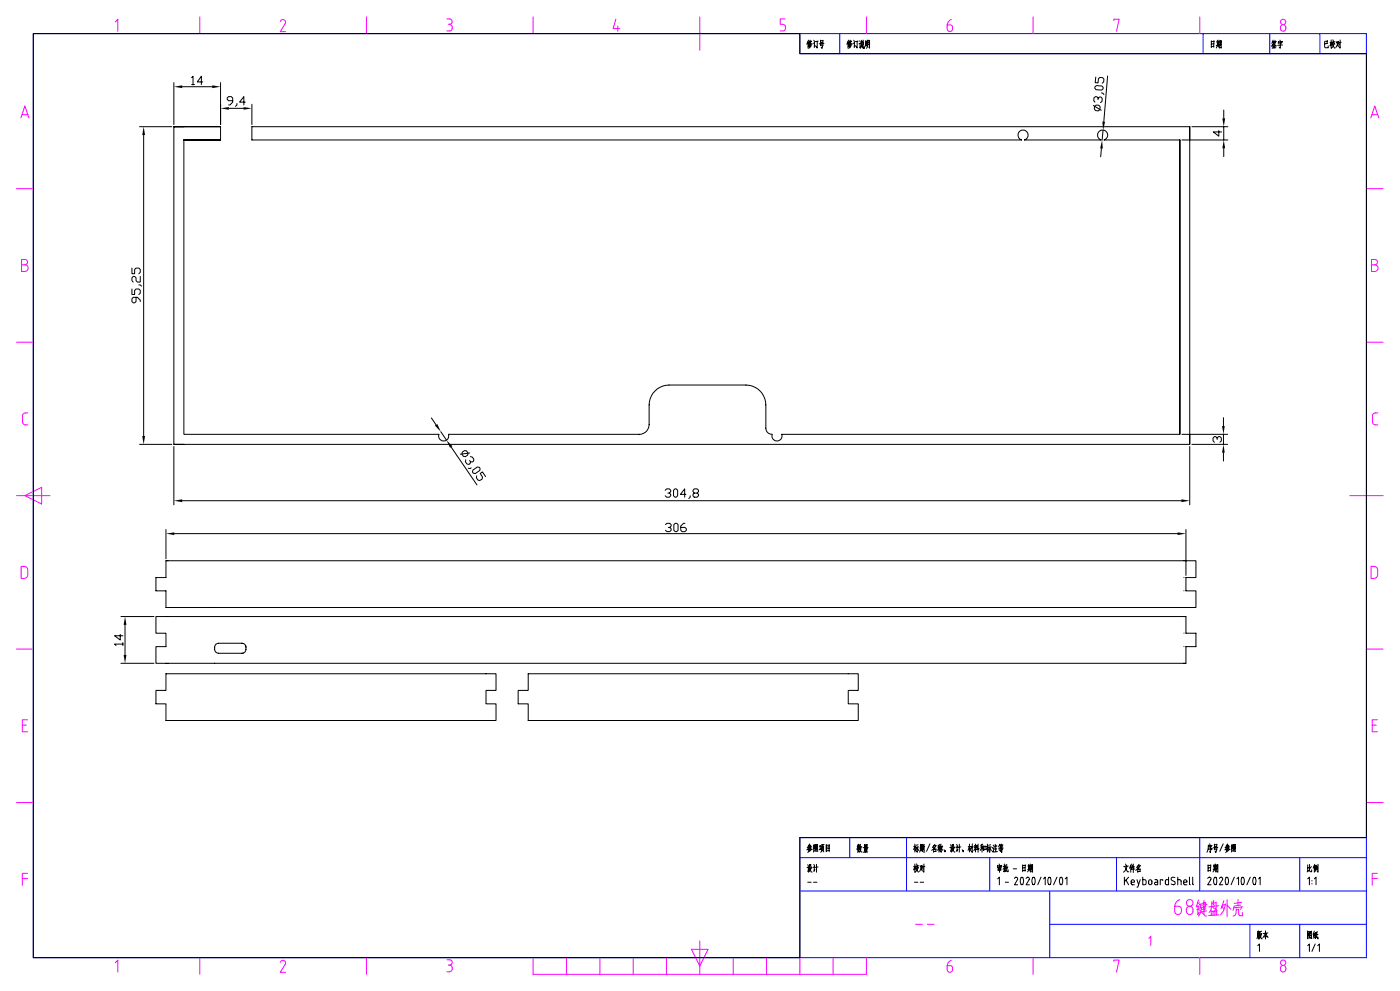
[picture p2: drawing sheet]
<svg xmlns="http://www.w3.org/2000/svg" width="420mm" height="297mm" viewBox="0 0 420 297" stroke-linecap="round" stroke-linejoin="round" font-family="sans-serif">
<g fill="none" stroke="#00f" stroke-width=".3">
<path d="M10 10.1h399.9v276.9h-399.9zM239.9 10.1v6h170M251.9 10.1v6M360.9 10.1v6M380.9 10.1v6M395.9 10.1v6M239.9 257h170M254.9 251v6M271.9 251v16M296.9 257v10M334.9 257v10M359.9 251v16"/>
<path d="M389.9 257v10M409.9 251h-170v36M239.9 267h170M314.9 267v20M314.9 277h95M374.9 277v10M389.9 277v10"/>
</g>
<g fill="none" stroke="#f0f" stroke-width=".3">
<path d="M34.6 6.6l.7-.8v3.6M59.9 5.1v5M84.1 6.5a.81 .81 0 0 1 1.1-.6 .81 .81 0 0 1 .4 1.2l-1.5 2.4h1.6M109.9 5.1v5M134.1 5.7h.8a.8 .8 0 0 1 .8 .8 .8 .8 0 0 1-.8 .8M134.5 7.3h.4M134.9 7.3a1.01 1.01 0 0 1 .8 1 1.01 1.01 0 0 1-.8 1h-.8M159.9 5.1v5M184.7 5.8l-.8 2.8h2.1M185.3 7.8v1.6M209.9 5.1v10M235.5 5.7h-1.4v1.6h.8a1.01 1.01 0 0 1 .8 1 1.01 1.01 0 0 1-.8 1h-.8"/>
<path d="M259.9 5.1v5M285.4 5.8a2.3 2.3 0 0 0-.8 3.6 .98 .98 0 0 0 1.2-.8 .98 .98 0 0 0-.9-1.1h-.8M309.9 5.1v5M334.1 6.2v-.4h1.6l-.8 3.6M359.9 5.1v5M384.4 7.6a.88 .88 0 0 1 1.2 .2 .88 .88 0 0 1-.2 1.3 .88 .88 0 0 1-1.2-.2v-1zM6.3 35.3l1.2-3.6 1.2 3.6M6.6 34.4h1.7M411.2 35.3l1.2-3.6 1.2 3.6M411.6 34.4h1.7M5 56.6h5M409.9 56.6h5"/>
<path d="M7.5 79.4a.8 .8 0 0 0 .8-.8 .8 .8 0 0 0-.8-.8h-1v3.6h1a1 1 0 0 0 1-1 1 1 0 0 0-1-1h-1M412.4 79.4a.8 .8 0 0 0 .8-.8 .8 .8 0 0 0-.8-.8h-1v3.6h1a1 1 0 0 0 1-1 1 1 0 0 0-1-1h-1M5 102.6h5M409.9 102.6h5M8.4 123.7a1.35 1.35 0 0 0-1.6 .6v2.1a.87 .87 0 0 0 .9 .9h.7M413.3 123.7a1.35 1.35 0 0 0-1.5 .6l-.1 2.1a.87 .87 0 0 0 .9 .9h.7M5 148.5h10M7.5 148.5l5-2.5v5zM404.9 148.5h10M6.3 169.8h.9a1.02 1.02 0 0 1 1.1 1.1v1.4a1.08 1.08 0 0 1-1.1 1.1h-.9zM411.3 169.8h.9a1.02 1.02 0 0 1 1.1 1.1v1.4a1.08 1.08 0 0 1-1.1 1.1h-.9zM5 194.5h5"/>
<path d="M409.9 194.5h5M6.7 217.3h1.2M8.3 215.7h-1.6v3.6h1.6M411.6 217.3h1.2M413.2 215.7h-1.6v3.6h1.6M5 240.5h5M409.9 240.5h5M6.7 263.3h1.6M8.3 261.7h-1.6v3.6M274.7 277h2M278.2 277h2M353.9 269.6a2.96 2.96 0 0 0-1.2 4.2 1.23 1.23 0 0 0 1.7-.5 1.23 1.23 0 0 0-.7-1.7h-1.3"/>
<path d="M356.2 271.9a1.15 1.15 0 0 1 1.5 .1 1.15 1.15 0 0 1 .1 1.5 1.07 1.07 0 0 1-1.4 .5 1.07 1.07 0 0 1-.5-1.4zM359.4 271.7v2.3M359.5 269.7l-.6 2.2M359.8 271.5l-.7 .2M359.8 272.5l-.8 .1M359.8 273.5l-.6 .7M359.9 270.6l-.7 .2M359.9 272.8l1.7 1.7h.4M360.3 271l-.5 .1M360.3 270.9l-.2 1.2M360.5 272l-.5 .2M360.5 271.9l-.2 1.4-.8 1.3"/>
<path d="M361.2 269.8v4.3M361.6 270.6l-1 .1M361.7 270.4l-.1 1.4M361.7 271.8l-1 .1M361.7 272.4l-1 .1M361.9 273l-1.3 .3M362.1 271.1l-1.5 .2M363.3 272.9l.1 1.5M363.6 270.2l-.4 2.7-.5 .6M363.9 273.1v1.3M363.9 271.9l.3 .4M363.9 270.9l.4 .4"/>
<path d="M364.1 269.9l-.1 .7M364.4 273v1.3M364.8 270.6l-1.2 .1M364.8 270.3v2.3l-.4-.4M365 273l-1.6 .1M365 272.7v1.6M365.6 271.4l-3 .4M365.6 274.2l-3 .2M366.6 271.6l.5 .9M367.2 270l-.9 2.3M367.6 271.1l-.9 .2M367.7 270.9l-.7 2.1-.8 1.2"/>
<path d="M368.1 269.7v5M368.1 271.3l1.1 1.2M370.3 271.5l-.4 1.4M370.9 272.4l-.1 1.3-.3 .7-.5 .2M371.4 269.6v1.7M371.6 272.4v1.7l.4 .3h.8l-.1-1M371.6 272.6l-.7 .1M372.2 271.3l-1.6 .2M372.5 270.4l-2.3 .4M372.5 271.8l-2.4 .3M372.7 271.6l-.5 1M411.6 263.3h1.6"/>
<path d="M413.2 261.7h-1.6v3.6M34.6 288.5l.7-.8v3.6M59.9 287v5M84.1 288.4a.81 .81 0 0 1 1.1-.5 .81 .81 0 0 1 .4 1.2l-1.5 2.3h1.6M109.9 287v5M134.1 287.7h.8a.8 .8 0 0 1 .8 .8 .8 .8 0 0 1-.8 .8M134.5 289.3h.4M134.9 289.3a1.01 1.01 0 0 1 .8 1 1.01 1.01 0 0 1-.8 1h-.8M159.9 287v5h100v-5M170 287v5M180 287v5M189.9 287v5"/>
<path d="M199.9 287v5M207.4 284.5h5l-2.5 5zM209.9 282v10M220 287v5M230 287v5M239.9 287v5M249.9 287v5M285.4 287.8a2.27 2.27 0 0 0-.8 3.5 .96 .96 0 0 0 1.2-.8 .96 .96 0 0 0-.9-1.1h-.8M309.9 287v5M334.1 288.1v-.4h1.6l-.8 3.6M344.6 281.3l.6-.6v2.7M359.9 287v5"/>
<path d="M384.4 289.6a.9 .9 0 0 1 1.4 .7 .9 .9 0 0 1-1.4 .8l-.3-.6z"/>
<circle cx="384.9" cy="6.6" r=".8"/>
<circle cx="356.9" cy="270.6" r="1"/>
<circle cx="384.9" cy="288.5" r=".8"/>
</g>
<g fill="none" stroke="#000" stroke-width=".3">
<path d="M10 10.1h229.9v6h170v234.9h-170v36h-229.9zM242.4 12.5v1.9M242.6 12l-.6 1.3M242.6 12.7v1.2M242.9 12.6l.8 .6M243 12l-.3 .9M243.2 13.1l-.4 .5M243.3 13.4l-.6 .7M243.4 12.4h-.4M243.4 12.3l-.7 1.1M243.4 13.7l-.7 .8M244.1 12.1l.2 .3"/>
<path d="M244.3 12.9l-.4 .1M244.3 12.8v1.3M244.6 13.6l-.3 .5M245.2 12.4v2l-.4-.5M245.4 12.3l-.8 .2M246.2 12v.9M246.3 13.1l-.1 .5 .7-.1M246.8 12.1l-.6 .1M246.9 13.4l-.3 1.1-.3-.4M246.9 12.1l-.1 .6M246.9 12.7l-.7 .1M247.2 13l-1.5 .1"/>
<path d="M254.4 12.5v1.9M254.6 12l-.6 1.3M254.6 12.7v1.2M254.9 12.6l.8 .6M255 14.2l-.4 .3M255.1 12l-.3 .9M255.2 13.1l-.4 .5M255.3 13.4l-.5 .7M255.4 12.3l-.7 1.1M255.4 12.4h-.4M255.4 13.7l-.5 .5M256.1 12.1l.2 .3"/>
<path d="M256.3 12.9l-.4 .1M256.3 12.8v1.3M256.6 13.6l-.4 .5M257.1 12.4v2l-.3-.5M257.4 12.3l-.8 .2M257.9 12.2l.2 .5M258.1 13l-.1 1.2M258.1 13l-.4 .1M258.3 13.8l-.3 .5M258.4 12.1l.2 .5M258.4 12.6v.8M258.5 13.9l-.4 .6"/>
<path d="M258.5 13.8l.1-.5-.1 .6M259 14.4h.3M259 12l-.2 .7M259 12.7h-.6M259 13.2l-.6 .1M259 12.6v.6M259.2 13.8l.1 .6h-.4l-.1-1.1v.9M259.7 12.2v1.7M260 12.9l-.3 .1M260.1 13.5l-.4 .1M260.1 12.4h-.4M260.1 12.3v1.5"/>
<path d="M260.3 12v1.9l-.4 .6M260.8 13.3h-.5M260.8 12.7l-.4 .1M260.9 12.1v2.3l-.3-.3M260.9 12.1l-.5 .1M363.4 12.2v2M364 13.1l-.6 .1M364.1 13.9l-.7 .1M364.2 12.4l-.8 .1M364.2 12.2l-.1 1.9M365.2 12.1v1.5M365.2 13.8l-.3 .6"/>
<path d="M365.5 13.8l.1 .3M365.5 12.8l-.3 .1M365.5 13.2l-.3 .1M365.7 12l-.1 1.5M365.8 12.4l-.8 .2M365.8 13.5l-.9 .2M366 13.4l-.2 1M366 12.2v1.3M366.3 12.8l-.3 .1M366.3 13.3l-.3 .1M366.4 12.2v2.2l-.3-.2M366.4 12.3h-.4"/>
<path d="M381.8 13.8l.1 .4M381.9 12l-.3 1M381.9 12.5l.1 .4M382.1 13.7l.1 .4M382.1 12.9l.6 .9h.2M382.2 12.8l-.8 1.1M382.2 12.4l-.4 .2M382.4 13.4l-.6 .1M382.5 12.1l-.2 .7M382.5 12.5l.1 .5M382.5 13.7l-.1 .6M382.7 14.3l-1.1 .1"/>
<path d="M382.9 12.4l-.5 .2M383.5 12.4v.6M384 12l.1 .4M384.1 13.1l-.1 1.4-.2-.4M384.3 12.8l-.7 .2M384.4 12.7l-.3 .6M384.7 12.4l-.1 .4M384.7 12.4l-1.2 .2M384.7 13.5l-1.4 .1M397.4 12.7l.2 1.6h.9l-.1-.5M398.1 13l-.7 .1M398.2 12.2l-.1 .8"/>
<path d="M398.2 12.3l-.8 .1M399.3 12v2.4M399.3 12.8l-.3 1M399.3 12.9l.2 .3M399.6 12.7l-.6 .1M399.8 13.3l.5 1.1h.2M399.8 11.9l.3 .5M399.9 12.8l-.4 .7M400.1 12.7l.3 .6M400.2 13l-.8 1.4M400.5 12.5l-.9 .1M401 12.7l.5 1.3"/>
<path d="M401.4 12.5l-.5 .1M401.5 12.4l-.7 1.8M401.7 13v.5M402 12v2.4l-.3-.3M402.3 12.7l-.8 .1M41.9 38h9.6M52.2 24.8v12.5M54.7 26h9M57.5 23.3l.4-.4v2.5M57.5 25.4h.8M60.8 24.6h-1.6l1.2-1.7v2.5M66.2 24.8v12.5"/>
<path d="M68.7 32.5h4.4M69.8 30.2h-1.2l-.4-.4v-.4l.4-.4h.8l.4 .4v1.2l-.8 .9h-.4M71.1 31v.5l-.4 .4M73.6 30.6h-1.7l1.3-1.6v2.5M75.6 31.2v6.1M328 31.6l2.4 1.5M328.4 31.9l.4-.4h.8l.4 .5-.1 .9-.4 .3-.8-.1-.4-.4zM328.5 26l.4-.3 1.7 .1 .4 .4-.1 .4-.4 .4-1.7-.1-.4-.5zM328.7 23.1l-.2 1.7h.9l.1-1.2 .4-.4 .9 .1 .4 .4-.1 .9-.4 .3M329.4 29.8v-.4l-.3-.4h-.5l-.4 .3-.1 .9 .4 .4M329.4 29.4l.5-.3h.4l.4 .4-.1 .9-.4 .4M330.4 27.9h.4l.4 .4"/>
<path d="M330.9 39l-.3 3M332.3 22.8l-1.2 13.7M356.9 38v95.2h-304.7v-95.2h14v4h-11M356.9 38h-281.3v4h230.9a1.52 1.52 0 0 1-.8-2.4 1.52 1.52 0 0 1 2.4 0 1.52 1.52 0 0 1-.8 2.4h23a1.52 1.52 0 0 1-.8-2.4 1.52 1.52 0 0 1 2.5 0 1.52 1.52 0 0 1-.8 2.4h22.7M356.9 38v4M357.5 38h10.8M365.6 39.1v1.7l-1.6-1.3h2.5M367.1 33v2.5M367.1 38v4M43.1 40.5v90.2M55.2 42v88.2h76.5a1.52 1.52 0 0 0 1.4 2 1.52 1.52 0 0 0 1.4-2h57.2a2.92 2.92 0 0 0 3-3v-5.8a6.1 6.1 0 0 1 6-6h23.1a6 6 0 0 1 5.9 6v6.9a1.82 1.82 0 0 0 1.9 1.9 1.52 1.52 0 0 0 1.5 2 1.52 1.52 0 0 0 1.4-2h119.4v-88.2M55.2 42h11"/>
<path d="M330.4 44.5l-.2 2.5M353.9 42v88.2M354.5 42h13.8M367.1 44.5v2.4M39.6 86.6v1.7h.8v-1.3l.4-.4h.9l.4 .4v.9l-.4 .4M39.6 80.3v1.7h.8v-1.2l.4-.5h.9l.4 .5v.8l-.4 .4M40.8 89.1v1.3l-.4 .4h-.4l-.4-.4v-.9l.4-.4h1.2l.9 .9v.4M41.7 85.4h.4l.4 .4M42.1 82.8v1.7h-.9l-.4-.4v-.8l-.4-.5h-.4l-.4 .5v.8l.4 .4M41.9 133.2h9.6M52.2 133.2h3M52.2 133.8v17.5"/>
<path d="M129.4 125.3l1.4 2M132.2 129.4l1.7 2.5M135.3 134l7.8 11.3M138.7 135.5l.7-.5 .6 .1 .4 .7-.1 .6-.7 .5-.6-.1-.4-.7zM139.7 137.8l-.1 .6 .5 .7 .6 .1 .3-.3 .1-.5M140.9 135.8l-2.8 .3M141.1 136.9l.6 .1 .5 .7-.2 .6-.3 .2-.6-.1-.2-.4M354.5 130.2h13.8M356.9 130.2v3M356.9 133.8v17.5M357.5 133.2h10.8M365.1 131.7v-.4l-.4-.4h-.4l-.4 .4v.8l.4 .4"/>
<path d="M365.1 131.3l.4-.4h.5l.4 .4v.8l-.4 .4M367 125.2v2.5M367 130.2v3M367 135.7v2.5M49.8 158.7v8.8M52.3 159.9h301M54.7 150.1h299.7M141.4 140.2l-.4 .3-.5-.2M141.9 140.9l1.3-.9 .6 .1 .2 .3-.1 .6-1.4 .9-.5-.1-.3-.3zM143 142.6l-.1 .6 .5 .7 .5 .1 .8-.4v-.6l-.6-1.1 .6-.5 1 1.4M199.6 146.9l.4-.4h.8l.4 .4v.5l-.4 .4h-.4M199.6 157.2l.5-.4h.8l.4 .4v.4l-.4 .5h-.4"/>
<path d="M200.8 147.8l.4 .4v.4l-.4 .4h-.8l-.4-.4M200.9 158.1l.4 .4v.4l-.4 .4h-.8l-.5-.4M202.1 146.9l.4-.4h.4l.4 .4v1.7l-.4 .4h-.4l-.4-.4zM202.1 157.2l.5-.4h.4l.4 .4v1.7l-.4 .4h-.4l-.5-.4zM205.5 156.8h-.4l-.9 .8v1.3l.4 .4h.9l.4-.4v-.4l-.4-.4h-1.3M205.8 148.2h-1.7l1.3-1.7v2.5M207.1 148.6v.4l-.5 .4M208.3 147.8l-.4-.4v-.5l.4-.4h.8l.5 .4v.5l-.5 .4h-.8l-.4 .4v.4l.4 .4h.8l.5-.4v-.4l-.5-.4M355.8 158.7v13.8M49.8 168.1h309v5h-3v4h3v5h-309v-5h-3v-4h3zM355.2 173.1h.1M355.2 177v.1"/>
<path d="M36.1 190.1v1.7l-1.7-1.3h2.5M36.3 198.8h9.9M36.3 184.8h9.9M36.9 193h-2.5l.4 .5M36.9 192.6v.9M37.5 187.3v9M46.8 184.8h309v5h3v4h-3v5h-309v-5h3v-4h-3zM64.4 182v.1M64.4 198.8h.1M64.7 193.1l.9-.3h7a1.54 1.54 0 0 1 1.2 1.5 1.54 1.54 0 0 1-1.2 1.5h-7a1.55 1.55 0 0 1-1.3-1.1 1.55 1.55 0 0 1 .4-1.6zM72.9 195.7v.1M73.8 193.6v.1"/>
<path d="M355.2 189.7v.1M355.2 193.8h.1M49.8 201.9h99v5h-3v4h3v5h-99v-5h-3v-4h3zM158.5 201.9h99v5h-3v4h3v5h-99v-5h-3.1v-4h3.1zM242.3 259.2l.2 .3M242.5 259.9l-.4 .1M242.5 259.8v1.2M242.9 253.6l-.8 1.1M242.9 259.1l-.2 1.1M242.9 252.9l-.4 .7M243 253.2l.3 .4M243 254.2l-.6 .5"/>
<path d="M243 253.9l.4 .7h.3M243.1 254.5l-.6 .5M243.2 259.1v.7l.4 .1M243.2 253.4l-.8 .3M243.2 259.2h-.3M243.3 254.8l-1 .7M243.5 253.8l-1.4 .2M244.1 253.2v1.4M244.1 254.8v.6M244.1 259.1l.3 .4M244.3 259.8l-.4 .1M244.3 259.8l-.1 1.3"/>
<path d="M244.4 253.8l-.3 .1M244.4 254.8l.1 .4M244.5 253.2v1.1l-.4 .1M244.5 253.3l-.4 .1M244.8 254v.6M244.8 254.1l.4-.1v.5M244.8 254.8l.1 .4M244.9 253.2l-.3 .8M244.9 259v2.4M245.2 254.8l.1 .4M245.2 253.1v.8l-.2-.3M245.2 253.1l-.6 .1"/>
<path d="M245.2 254.5h-.4M245.4 259.8l-.9 .2M246 253.5v1.1M246.3 253.5l-.5 .1M246.4 254.4l-.7 .3M246.4 253.6v1.2M246.8 253.9l-.2 1.1-.4 .4M246.8 253.2l-.1 .5M246.8 254.8l.3 .5M247.1 253.6l-.7 .1M247.1 253.5v1.3M247.2 253.1l-.8 .1"/>
<path d="M247.9 253.1v2.2M248.7 254.3l-.8 .1M248.7 253.8l-.8 .1M248.8 254.9l-.9 .1M248.8 253.3l-.9 .1M248.8 253.2v2.1M257.3 253.2l.1 .4M257.5 253l-.2 1.9 .5 .3M257.5 253.7l-.5 .8M257.5 253.8l.3 .4M257.7 254.4l-.5 1M257.7 254.6l-.6 .1"/>
<path d="M257.8 253.2l-.1 .5M257.9 254.2l.5 1.2h.2M257.9 253.7l-.8 .1M258.1 253l-.3 1.4M258.3 253.8l-.1 .8-.5 .9M258.5 253.8l-.5 .1M259.3 253.1v.7M259.3 254.2v.7M259.7 254.3v1.1M260 254.5l-.6 .1M260 253.4l-.7 .1M260.1 253.2h-.8"/>
<path d="M260.1 254.3h-.8M260.1 255l-.9 .1M260.1 253.1v.6h-.8M260.1 254.2v.6h-.8M260.3 255.4h-1.3M260.4 254h-1.5M274.4 253v2.4M274.4 259v2.4M274.4 259.8l-.3 .9M274.4 259.9l.3 .2M274.6 254.2l-.2-.4-.3 .8M274.6 253.6l-.5 .1"/>
<path d="M274.7 259.7l-.6 .1M275 254.3l-.4 .7M275 258.9l.2 .4M275 259.8l-.4 .7M275.2 253.9v1.5l-.3-.4M275.3 259.7l.2 .5M275.3 254.3l.3 .6M275.3 260l-.8 1.4M275.4 253.2l-.6 .1M275.6 259.5l-.9 .1M275.6 253.8l-.9 .2M276.1 254.8l1.1 .6h.3"/>
<path d="M276.1 254.4l-.2 1M276.1 253l.1 .9M276.1 259.7l.5 1.2M276.4 254.1v.8M276.5 253.4l-.3 .1M276.6 259.5h-.6M276.6 259.3l-.7 1.9M276.6 253.1l-.4 .1M276.6 253v.7l-.4 .1M276.7 254.5h-.3M276.7 254.1l-.7 .1M276.8 253.6v.9"/>
<path d="M277 253.9l-.3 1.1M277 254.5l.3 .5M277 253.3v.4M277.2 259v2.4l-.4-.4M277.2 253.7h-.4M277.2 253.6v1M277.4 253.2l-.7 .1M277.5 259.7l-.9 .1M279 252.9l-1 2.2M280 253.7l.2 .4M280.1 254.4v1M280.5 253.1l-.8 .9"/>
<path d="M280.8 253.5h-.7M280.8 254.5l-.7 .1M280.8 255.1l-.7 .1M280.8 254.4v.7M280.8 253.4l-.4 .7-.9 .7M281.7 253.9l-.4 .9M281.7 254l.2 .3M281.7 253.3v2.1M281.9 253.1l-.5 .4M282 253.8l-.7 .1M282.2 254.3l-.3 .7M282.3 253l-.3 1.2"/>
<path d="M282.4 253.9v1.5l-.3-.3M282.5 254.4l.3 .4M282.7 253.6l-.5 .1M282.8 253.6l-.2 .4M283.2 254.7l.3 .6-.1-.4M285.2 253.2l.2 .3M285.3 253.9l-.4 .1M285.3 253.8v1.2M285.6 254.6l-.4 .6M285.7 254.4l.6 1h.2M285.7 253.1l-.2 1.1M286 253.1l.1 .7 .3 .1"/>
<path d="M286 253.2h-.3M286.2 254.2h-.6M286.2 254.1l-.8 1.3M287 253.1l.2 .4M287.1 253.8l-.3 .1M287.1 253.7v1.4M287.3 254.6l-.3 .5M287.8 253v2.4M288.2 253.8l-.8 .2M288.6 254.7l.4 .6-.1-.4M290.8 253v2.4M290.8 254l.3 .3"/>
<path d="M290.8 253.8l-.4 1M291.1 253.7l-.7 .1M291.6 253.7l-.6 1.3M291.7 252.9v2.6l-.4-.5M291.9 253.7l-.7 .1M292.4 253.4v.4M292.7 254l-.6 1M292.7 254.1l.2 .4M292.7 253v2.4M292.9 253.3l-.2 .7M292.9 253.9l-.7 .1M293.1 253.9l.1 .4"/>
<path d="M293.1 253.4l.1 .3M293.4 253v2.4M293.8 254.4l-.9 .2M294.6 254l.3 .4M294.6 254l-.6 .9M294.6 253.2v2.2M294.8 253l-.6 .4M294.9 253.7l-.8 .2M295.1 253.5v1.4M295.5 253.7h-.4M295.5 253.5v1.1l-.4 .1M296.2 253v2.4"/>
<path d="M296.4 254.2l-.2-.4-.3 .8M296.4 253.6l-.5 .1M296.7 254.3l-.4 .7M296.9 253.9v1.5l-.3-.4M297.1 254.3l.3 .6M297.2 253.2l-.6 .1M297.4 253.8l-.9 .2M297.6 254l.3 .3M297.9 253.3l.3 .3M298.2 253.9l-.3 1.5-.3-.3M298.5 253.1l.2 .4M298.7 253.6v1.6"/>
<path d="M299 254.4l-.6 .1M299.1 253.5l-.8 .1M299.2 255.2l-1 .2M299.3 259.3l-.1 .6M299.4 260l.9-.1-.1 1M299.4 259.8v1.1M299.7 259l.2 .3M299.8 259.6v1.9M299.9 253.3l.2 .4M300 253l-.4 .8M300 254.8l.1 .3M300.3 255.2l.2 .2"/>
<path d="M300.3 253.7v.6M300.3 253.2l-.5 .1M300.4 259.4l-1.1 .1M300.5 259.3l-.2 .5M300.5 254.3v1.1M300.5 253.3l.2 .4M300.5 253l-.3 .7M300.7 253.9l-.8 .1M300.8 254.6l-1.1 .2M300.9 253.2l-.5 .1M301 254.2l-1.4 .2M301.3 259v2.3l-.3-.2"/>
<path d="M301.5 259.7l-.6 .1M301.6 259.2v1.9M302 259l.1 2.2h.4l-.1-.5M302.3 259.8l-.3 .5M306.8 259.2v2M307.6 259.3l-.8 .1M307.6 259.2l-.1 1.9M308.6 259v1.5M308.9 259.8h-.3M309.1 259l-.1 1.5M309.2 259.4l-.8 .1M309.4 259.2v1.2"/>
<path d="M309.7 259.8h-.3M309.8 259.2v2.2l-.3-.2M309.8 259.2l-.4 .1M337.5 260l.7 1.3h.4M337.7 259l.2 .4M338 259.6a2.36 2.36 0 0 1-.9 1.8M338.5 259.5l-1.4 .2M339.2 259.5v1.9M339.4 259l-.6 1.2M339.7 259.3l-.3 1.1M340 259v2.5M340.4 259.8l-.8 .1"/>
<path d="M341.2 259.7l.3 .4M341.7 259l-.7 1.1M342 259.5h-.6M342.1 259.4l-1.4 1.5M362.4 259.2v2M362.5 253.3l-.4 2.1M362.9 252.9l.2 .5M363 254.1l.1 .2M363.1 254.5v1l-.2-.3M363.2 259.3l-.8 .1M363.2 259.2l-.1 1.9M363.3 253.7l-.5 .1"/>
<path d="M363.3 253.7l-.2 .5M363.6 254.4l-1.1 .1M363.6 253.4l-1.1 .1M363.6 254.3l-.1 .4M364.2 259v1.5M364.3 253v.8M364.4 254.1l-.1 .5M364.5 259.8h-.3M364.7 259l-.1 1.5M364.8 259.4l-.8 .1M365 253.1l-.7 .1M365 253v.7h-.7"/>
<path d="M365 254.5l-.7 .1M365 259.2v1.2M365.1 254.4l-.4 1.1-.2-.4M365.3 259.8h-.3M365.3 254l-1.4 .1M365.3 259.2v2.2l-.2-.2M365.3 259.2l-.3 .1M366.9 252.9l-1 2.2M368.2 253.6l-.7 1.1M368.2 252.9l-.4 .7M368.3 253.2l.4 .4M368.3 254.2l-.5 .5"/>
<path d="M368.4 253.9l.4 .7h.2M368.5 254.5l-.6 .5M368.6 253.4l-.8 .3M368.7 254.8l-1 .7M368.9 253.8l-1.4 .2M369.5 253.2v1.4M369.5 254.8l-.1 .6M369.8 253.8l-.3 .1M369.8 254.8l.1 .4M369.9 253.2v1.1l-.4 .1M369.9 253.3l-.4 .1M370.1 254v.6"/>
<path d="M370.1 254.1l.5-.1v.5h-.5M370.2 254.8l.1 .4M370.2 253.2l-.2 .8M370.5 254.8l.2 .4M370.6 253.1l-.1 .8-.1-.3M370.6 253.1l-.6 .1M392.3 259.2v1.9M392.9 259.1v2l.6 .2v-.6M393.4 259.7l-.5 .7M394.3 259.5v1.9M394.4 259l-.4 1.2M394.7 259.4l-.3 1.1"/>
<path d="M394.9 259.8l-.3 .1M394.9 259.8l-.4 1.4M395 259.3l-.5 .2M395.1 259.6v1.1M395.4 259v2.4l-.3-.4M242.3 264.4h1M242.7 260.6l-.4 .6M242.8 260.4l.6 1h.2M243.3 260.1l-.5 .1M243.4 260.1l-.9 1.3M244.1 264.4h1M244.5 260.6l-.3 .6"/>
<path d="M274.3 264.4h1M274.9 260.3l.5 1h.2M276.1 264.4h1M276.8 260l.1 .5M299.3 263.4l.5-.5v2.3M300.1 260.3l-.6 .1M300.2 260.7l-.8 .1M301.5 260.1l-.6 .4M301.6 264.4h1M301.8 260.1h-.2M301.9 260.9l-.4 .3M304 260.4h1"/>
<path d="M304.3 263.3l.5-.4a.48 .48 0 0 1 .5 .2 .48 .48 0 0 1-.1 .6l-.9 1.5h1M306.3 263l.3-.1a1.54 1.54 0 0 1 0 2.3 1.56 1.56 0 0 1-.3-2.2zM307.4 260.1h-.6M307.5 260.9l-.7 .1M307.8 263.3l.5-.4a.51 .51 0 0 1 .4 .8l-.9 1.5h1M308.6 260.7l-.3 .6M308.9 260.7l.1 .4M308.9 260.1l-.3 .1M309.2 260.5l-.9 .1M309.7 260.3l-.3 .1-.2 1M309.8 263l.2-.1a1.54 1.54 0 0 1 0 2.3 1.69 1.69 0 0 1-.2-2.2zM312.3 262.9l-1 2.3"/>
<path d="M313.1 263.4l.5-.5v2.3M314.6 263l.2-.1a1.64 1.64 0 0 1 0 2.3 1.56 1.56 0 0 1-.2-2.2zM317.1 262.9l-1 2.3M318.1 263l.2-.1a1.54 1.54 0 0 1 0 2.3 1.69 1.69 0 0 1-.2-2.2zM319.6 263.4l.5-.5v2.3M337.3 262.9v2.3M337.8 263.7l.8 1.5M338.6 262.9l-1.3 1.4M339.3 264.4h1a.51 .51 0 0 0-.3-.7 .51 .51 0 0 0-.7 .5l.1 .8 .9 .2M340.4 260.4l-1 .1M341.1 263.7l.5 1.5M341.3 260.4v1.1"/>
<path d="M342 260.5l-.7 .1M342.1 261.2h-.8M342.1 260.4l-.1 .8M342.1 263.7l-.8 2.2h-.2M342.8 262.9v2.3l.8-.1 .2-.4-.1-.8-.9-.2M344.8 263.7a.51 .51 0 0 1 .8 .5v.5a.49 .49 0 0 1-.5 .5 .49 .49 0 0 1-.5-.5zM346.5 263.7h.6l.2 .4v1.1l-.8-.1-.2-.3 .2-.3 .8-.1M348.8 263.9v-.2h-.7v1.5M350.6 262.9v2.3l-.8-.1-.2-.4v-.8l1-.2M352.5 263h-.9a.52 .52 0 0 0 0 .9l.7 .3a.53 .53 0 0 1 .2 .6 .53 .53 0 0 1-.4 .4l-.8-.3M353.3 263.7l.9 .2 .1 1.3M353.3 262.9v2.3"/>
<path d="M355.1 264.4h1a.51 .51 0 0 0-.4-.7 .51 .51 0 0 0-.6 .5v.8l1 .2M356.8 262.9v2l.3 .3M357.8 262.9v2l.3 .3M362.3 263.3l.5-.4a.48 .48 0 0 1 .5 .2 .48 .48 0 0 1-.1 .6l-.9 1.5h1M363 260.1h-.6M363.1 260.9l-.7 .1M364.2 260.7l-.3 .6M364.3 263l.3-.1a1.64 1.64 0 0 1 0 2.3 1.56 1.56 0 0 1-.3-2.2zM364.5 260.7l.1 .4M364.5 260.1l-.3 .1M364.8 260.5l-.9 .1M365.3 260.3l-.3 .1-.2 1"/>
<path d="M365.8 263.3l.5-.4a.51 .51 0 0 1 .4 .8l-.9 1.5h1M367.8 263l.2-.1a1.54 1.54 0 0 1 0 2.3 1.69 1.69 0 0 1-.2-2.2zM370.3 262.9l-1 2.3M371.1 263.4l.5-.5v2.3M372.6 263l.2-.1a1.54 1.54 0 0 1 0 2.3 1.63 1.63 0 0 1-.2-2.2zM375.1 262.9l-1 2.3M376 263l.3-.1a1.54 1.54 0 0 1 0 2.3 1.69 1.69 0 0 1-.3-2.2zM377.3 279.1l-.2 2.2M377.6 263.4l.4-.5v2.3M377.6 279v.9M377.7 279.9l-.4 .1M377.9 279.1l-.3 2.3"/>
<path d="M378.4 279.9h-.5M378.5 279.8l-.8 1.6M378.5 279.1l-.6 .3M379.6 279.7l-.7 1.3M379.6 279v2.4M379.7 279.7l.5 1.2h.2M380.4 279.6l-1.5 .2M392.3 263.4l.5-.5v2.3M392.7 279.9l.7 .5M392.7 260l-.4 .2M392.8 260.8l-.7 .5M392.9 279.4l-.5 .6"/>
<path d="M393.1 279.6l-.4 .1M393.1 279.5l-.8 1M393.4 279.1v2.2M393.4 279.2l-1.1 .1M393.6 263.9v.1M393.6 264.8v.1M394.3 263.4l.5-.5v2.3M394.3 279.1l-.3 .9M394.4 279.8l-.5 .2M394.5 279.7l-.5 .8M394.5 260.2l.2 .3M394.7 279.4l-.1 1.8"/>
<path d="M395 279.4l.1 1.7 .3 .3v-.5M395.2 279.2l-.5 .3M377.3 280.3h.2v.8M377.3 283.4l.5-.5v2.3M378 280.2l.4 1.1h.3M380 280.7l-.7 .1M392.3 281.3v-2.2v2.2M392.3 281.2h1.1M392.3 283.4l.5-.5v2.3M392.7 280.7l.2 .3M392.8 280.4l.1 .2M394.5 280.8l-.6 .4"/>
<path d="M394.5 280.4l-.5 .2M394.5 282.9l-.9 2.3M394.9 280.8l-.4 .4M395.3 283.4l.5-.5v2.3M395.4 280l-.7 .2"/>
</g>
<g fill="#000">
<path d="M52.2 26l2.5-.4v.8zM63.7 25.6l2.5 .4-2.5 .4zM66.2 32.5l2.5-.4v.8zM73.1 32.1l2.5 .4-2.5 .4zM330.7 36.4l.8 .1-.6 2.5zM366.7 35.5h.8l-.4 2.5zM43.1 38l.4 2.5h-.8zM330.6 42l.2 2.5-.8-.1zM367.1 42l.4 2.4h-.8zM42.7 130.7h.8l-.4 2.5zM130.5 127.6l.7-.5 1 2.3zM133.9 131.9l1.8 1.8-.7 .5z"/>
<path d="M366.6 127.7h.8l-.4 2.5zM367 133.2l.4 2.5h-.8zM49.8 159.9l2.5-.3v.8zM52.2 150.1l2.5-.5v.9zM353.3 159.6l2.5 .3-2.5 .5zM354.4 149.6l2.5 .5-2.5 .4zM37.5 184.8l.4 2.5h-.8zM37.1 196.3h.8l-.4 2.5z"/>
</g>
</svg>
